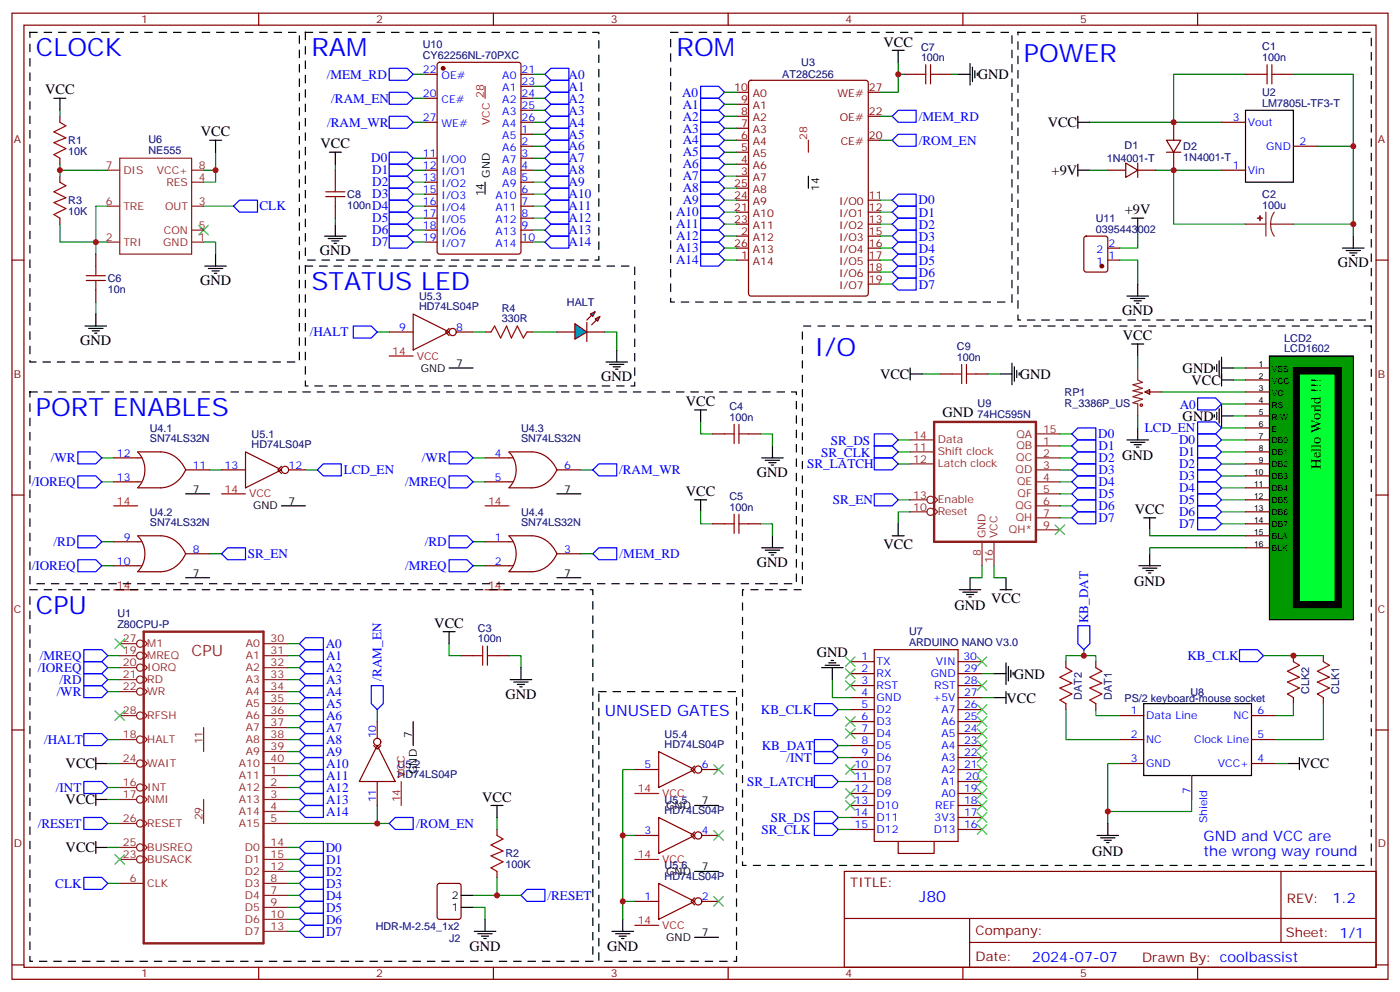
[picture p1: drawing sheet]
<svg xmlns="http://www.w3.org/2000/svg" width="412mm" height="292mm" viewBox="0 0 412 292" stroke-linecap="round" stroke-linejoin="round" font-family="sans-serif">
<defs><g id="words">
<g font-size="7.4" fill="#00f">
<text x="10.6" y="16.6">CLOCK</text>
<text x="91.7" y="16.6">RAM</text>
<text x="199.3" y="16.6">ROM</text>
<text x="301.6" y="18.3">POWER</text>
<text x="91.7" y="85.4">STATUS LED</text>
<text x="239.9" y="104.8">I/O</text>
<text x="10.6" y="122.4">PORT ENABLES</text>
<text x="10.6" y="180.6">CPU</text>
</g>
<text font-size="4.6" fill="#8d2323" x="56.4" y="193">CPU</text>
<g font-size="4.6" fill="#00f">
<text x="178.2" y="210.6">UNUSED GATES</text>
<text x="270.8" y="265.5">J80</text>
</g>
<g font-size="4.2">
<text x="260.2" y="13.7">VCC</text>
<text x="288" y="23.3">GND</text>
<text x="13.3" y="27.8">VCC</text>
<text x="59.1" y="40.2">VCC</text>
<text x="308.6" y="37.4">VCC</text>
<text x="94.4" y="43.7">VCC</text>
<text x="309.8" y="51.5">+9V</text>
<text x="331.3" y="63.1">+9V</text>
<text x="94.2" y="75.1">GND</text>
<text x="58.9" y="84">GND</text>
<text x="394.1" y="78.7">GND</text>
<text x="330.6" y="92.8">GND</text>
<text x="23.6" y="101.6">GND</text>
<text x="330.8" y="100.1">VCC</text>
<text x="177.1" y="112.2">GND</text>
<text x="259.2" y="111.5">VCC</text>
<text x="300.4" y="111.5">GND</text>
<text x="348.4" y="109.7">GND</text>
<text x="351" y="113.2">VCC</text>
<text x="202" y="119.5">VCC</text>
<text x="277.6" y="122.8">GND</text>
<text x="348.4" y="123.8">GND</text>
<text x="389.1" y="138" transform="rotate(-90 389.1 138)">Hello World !!!</text>
<text x="223" y="140.4">GND</text>
<text x="202" y="146">VCC</text>
<text x="334.3" y="151.3">VCC</text>
<text x="260.2" y="161.6">VCC</text>
<text x="223" y="166.9">GND</text>
<text x="334.1" y="172.6">GND</text>
<text x="281.2" y="179.6">GND</text>
<text x="292" y="177.5">VCC</text>
<text x="127.9" y="184.8">VCC</text>
<text x="240.6" y="193.3">GND</text>
<text x="298.6" y="199.7">GND</text>
<text x="148.9" y="205.7">GND</text>
<text x="296.5" y="206.8">VCC</text>
<text x="19.3" y="226.1">VCC</text>
<text x="382.9" y="226.2">VCC</text>
<text x="19.3" y="236.7">VCC</text>
<text x="142" y="235.9">VCC</text>
<text x="19.3" y="250.8">VCC</text>
<text x="321.7" y="252">GND</text>
<text x="138.3" y="279.8">GND</text>
<text x="178.9" y="279.8">GND</text>
</g>
<g font-size="4.2" fill="#00f">
<text x="354.5" y="247.6">GND and VCC are</text>
<text x="354.5" y="251.9">the wrong way round</text>
<text x="392.5" y="265.7">1.2</text>
<text x="304" y="283.1">2024-07-07</text>
</g>
<g font-size="3.9" fill="#00f">
<text x="96.3" y="23.1">/MEM_RD</text>
<text x="167.5" y="23.1">A0</text>
<text x="167.5" y="26.7">A1</text>
<text x="200.9" y="28.4">A0</text>
<text x="97.6" y="30.2">/RAM_EN</text>
<text x="167.5" y="30.2">A2</text>
<text x="167.5" y="33.7">A3</text>
<text x="201.1" y="31.9">A1</text>
<text x="201.1" y="35.5">A2</text>
<text x="270.7" y="35.5">/MEM_RD</text>
<text x="96.4" y="37.2">/RAM_WR</text>
<text x="167.5" y="37.2">A4</text>
<text x="167.5" y="40.8">A5</text>
<text x="201.1" y="39">A3</text>
<text x="109.3" y="47.8">D0</text>
<text x="167.5" y="44.3">A6</text>
<text x="167.5" y="47.8">A7</text>
<text x="201.1" y="42.5">A4</text>
<text x="201.1" y="46.1">A5</text>
<text x="270.6" y="42.6">/ROM_EN</text>
<text x="109.7" y="51.4">D1</text>
<text x="167.5" y="51.3">A8</text>
<text x="201.1" y="49.6">A6</text>
<text x="201.1" y="53.1">A7</text>
<text x="109.7" y="54.9">D2</text>
<text x="109.7" y="58.4">D3</text>
<text x="167.5" y="54.9">A9</text>
<text x="167.5" y="58.4">A10</text>
<text x="201.1" y="56.6">A8</text>
<text x="76.5" y="61.9">CLK</text>
<text x="109.7" y="61.9">D4</text>
<text x="109.7" y="65.5">D5</text>
<text x="167.5" y="65.5">A12</text>
<text x="167.5" y="61.9">A11</text>
<text x="199.2" y="63.7">A10</text>
<text x="201.1" y="60.2">A9</text>
<text x="270.6" y="60.2">D0</text>
<text x="270.7" y="63.8">D1</text>
<text x="109.7" y="69">D6</text>
<text x="167.5" y="69">A13</text>
<text x="199.2" y="67.2">A11</text>
<text x="199.2" y="70.7">A12</text>
<text x="270.7" y="70.8">D3</text>
<text x="270.7" y="67.3">D2</text>
<text x="109.7" y="72.5">D7</text>
<text x="167.5" y="72.5">A14</text>
<text x="199.2" y="74.3">A13</text>
<text x="199.2" y="77.8">A14</text>
<text x="270.7" y="77.9">D5</text>
<text x="270.7" y="74.4">D4</text>
<text x="270.7" y="81.4">D6</text>
<text x="270.7" y="85">D7</text>
<text x="91.3" y="99">/HALT</text>
<text x="347.5" y="120.2">A0</text>
<text x="244.7" y="130.8">SR_DS</text>
<text x="323.5" y="129">D0</text>
<text x="337.2" y="127.2">LCD_EN</text>
<text x="347.3" y="130.7">D0</text>
<text x="14.9" y="136">/WR</text>
<text x="124.3" y="136">/WR</text>
<text x="237.8" y="137.8">SR_LATCH</text>
<text x="241.9" y="134.4">SR_CLK</text>
<text x="323.6" y="132.6">D1</text>
<text x="323.6" y="136.1">D2 GND</text>
<text x="347.3" y="134.2">D1</text>
<text x="347.3" y="137.8">D2</text>
<text x="9.3" y="143.1">/IOREQ</text>
<text x="101.2" y="139.5">LCD_EN</text>
<text x="119.3" y="143.1">/MREQ</text>
<text x="182.4" y="139.5">/RAM_WR</text>
<text x="323.6" y="143.2">D4</text>
<text x="323.6" y="139.6">D3</text>
<text x="347.3" y="141.3">D3</text>
<text x="245.3" y="148.3">SR_EN</text>
<text x="323.6" y="146.7">D5</text>
<text x="347.3" y="144.8">D4</text>
<text x="347.3" y="148.4">D5</text>
<text x="323.6" y="153.7">D7</text>
<text x="323.6" y="150.2">D6</text>
<text x="347.3" y="151.9">D6</text>
<text x="347.3" y="155.4">D7</text>
<text x="15.8" y="160.7">/RD</text>
<text x="125.1" y="160.7">/RD</text>
<text x="9.3" y="167.8">/IOREQ</text>
<text x="73" y="164.3">SR_EN</text>
<text x="119.3" y="167.8">/MREQ</text>
<text x="182.5" y="164.3">/MEM_RD</text>
<text x="320.5" y="183.4" transform="rotate(-90 320.5 183.4)">KB_DAT</text>
<text x="96" y="190.7">A0</text>
<text x="11.1" y="197.7">/IOREQ</text>
<text x="11.7" y="194.2">/MREQ</text>
<text x="96.1" y="194.3">A1</text>
<text x="96.1" y="197.8">A2</text>
<text x="349.8" y="194.2">KB_CLK</text>
<text x="17.5" y="201.3">/RD</text>
<text x="96.1" y="201.4">A3</text>
<text x="112.4" y="200.3" transform="rotate(-90 112.4 200.3)">/RAM_EN</text>
<text x="16.7" y="204.8">/WR</text>
<text x="96.1" y="204.9">A4</text>
<text x="96.1" y="208.4">A5</text>
<text x="96.1" y="212">A6</text>
<text x="96.1" y="215.5">A7</text>
<text x="224.2" y="210.1">KB_CLK</text>
<text x="13" y="218.9">/HALT</text>
<text x="96.1" y="219">A8</text>
<text x="224.4" y="220.7">KB_DAT</text>
<text x="96.1" y="222.5">A9</text>
<text x="96.1" y="226.1">A10</text>
<text x="231.7" y="224.2">/INT</text>
<text x="16.5" y="233">/INT</text>
<text x="96.1" y="229.6">A11</text>
<text x="96.1" y="233.1">A12</text>
<text x="220.1" y="231.3">SR_LATCH</text>
<text x="96.1" y="236.6">A13</text>
<text x="11.1" y="243.6">/RESET</text>
<text x="96.1" y="240.2">A14</text>
<text x="122.6" y="243.6">/ROM_EN</text>
<text x="224.3" y="245.5">SR_CLK</text>
<text x="227.1" y="242">SR_DS</text>
<text x="96" y="250.7">D0</text>
<text x="96.1" y="254.3">D1</text>
<text x="96.1" y="257.8">D2</text>
<text x="16.3" y="261.2">CLK</text>
<text x="96.1" y="261.3">D3</text>
<text x="96.1" y="264.9">D4</text>
<text x="96.1" y="268.4">D5</text>
<text x="161.3" y="264.8">/RESET</text>
<text x="96.1" y="271.9">D6</text>
<text x="96.1" y="275.5">D7</text>
</g>
<g font-size="3.9" fill="#800">
<text x="250.5" y="261.1">TITLE:</text>
<text x="379.1" y="265.7">REV:</text>
<text x="287.4" y="275.3">Company:</text>
<text x="378.7" y="275.9">Sheet: 1/1</text>
<text x="287.4" y="282.9">Date:</text>
<text x="336.4" y="283">Drawn By: coolbassist</text>
</g>
<g font-size="3.2" fill="#800">
<text x="41.6" y="6.9">1</text>
<text x="110.8" y="6.9">2</text>
<text x="179.9" y="6.9">3</text>
<text x="249.1" y="6.9">4</text>
<text x="318.2" y="6.9">5</text>
<text x="216.3" y="26.8">10</text>
<text x="221.8" y="28.6">A0</text>
<text x="246.7" y="28.6">WE#</text>
<text x="255.9" y="26.8">27</text>
<text x="218.3" y="30.3">9</text>
<text x="218.3" y="33.9">8</text>
<text x="221.8" y="32.1">A1</text>
<text x="221.8" y="35.6">A2</text>
<text x="247.4" y="35.6">OE#</text>
<text x="255.9" y="33.9">22</text>
<text x="4.1" y="42">A</text>
<text x="218.3" y="37.4">7</text>
<text x="218.3" y="40.9">6</text>
<text x="221.8" y="39.2">A3</text>
<text x="255.9" y="40.9">20</text>
<text x="405.9" y="42">A</text>
<text x="218.3" y="44.4">5</text>
<text x="218.3" y="48">4</text>
<text x="221.8" y="42.7">A4</text>
<text x="221.8" y="46.2">A5</text>
<text x="247.6" y="42.7">CE#</text>
<text x="218.3" y="51.5">3</text>
<text x="221.8" y="49.7">A6</text>
<text x="221.8" y="53.3">A7</text>
<text x="216.3" y="55">25</text>
<text x="216.3" y="58.6">24</text>
<text x="221.8" y="56.8">A8</text>
<text x="255.9" y="58.6">11</text>
<text x="216.3" y="65.6">23</text>
<text x="216.3" y="62.1">21</text>
<text x="221.8" y="60.3">A9</text>
<text x="221.8" y="63.9">A10</text>
<text x="247.2" y="63.9">I/O1</text>
<text x="247.2" y="60.3">I/O0</text>
<text x="255.9" y="65.6">13</text>
<text x="255.9" y="62.1">12</text>
<text x="218.3" y="69.1">2</text>
<text x="221.8" y="67.4">A11</text>
<text x="221.8" y="70.9">A12</text>
<text x="247.2" y="70.9">I/O3</text>
<text x="247.2" y="67.4">I/O2</text>
<text x="255.9" y="69.1">15</text>
<text x="216.3" y="72.7">26</text>
<text x="218.3" y="76.2">1</text>
<text x="221.8" y="74.4">A13</text>
<text x="221.8" y="78">A14</text>
<text x="247.2" y="78">I/O5</text>
<text x="247.2" y="74.4">I/O4</text>
<text x="255.9" y="76.2">17</text>
<text x="255.9" y="72.7">16</text>
<text x="247.2" y="81.5">I/O6</text>
<text x="255.9" y="83.3">19</text>
<text x="255.9" y="79.7">18</text>
<text x="247.2" y="85">I/O7</text>
<text x="4.1" y="111.1">B</text>
<text x="405.9" y="111.1">B</text>
<text x="4.1" y="180.3">C</text>
<text x="405.9" y="180.3">C</text>
<text x="4.1" y="249.4">D</text>
<text x="405.9" y="249.4">D</text>
<text x="41.6" y="287.7">1</text>
<text x="110.8" y="287.7">2</text>
<text x="179.9" y="287.7">3</text>
<text x="249.1" y="287.7">4</text>
<text x="318.2" y="287.7">5</text>
</g>
<g font-size="3.2" fill="#000080">
<text x="124.5" y="17.3">CY62256NL-70PXC</text>
<text x="124.5" y="14.1">U10</text>
<text x="271.3" y="18">100n</text>
<text x="271.3" y="14.9">C7</text>
<text x="371.8" y="18">100n</text>
<text x="371.8" y="14.8">C1</text>
<text x="230.4" y="23">AT28C256</text>
<text x="236" y="19.5">U3</text>
<text x="371.8" y="28.4">U2</text>
<text x="371.8" y="31.4">LM7805L-TF3-T</text>
<text x="20.1" y="45.6">10K</text>
<text x="20.1" y="42.4">R1</text>
<text x="43.8" y="45.3">NE555</text>
<text x="43.8" y="42.1">U6</text>
<text x="326.1" y="47.7">1N4001-T</text>
<text x="331.3" y="43.8">D1</text>
<text x="348.5" y="47.3">1N4001-T</text>
<text x="348.5" y="44.2">D2</text>
<text x="102.3" y="58.3">C8</text>
<text x="371.8" y="58.2">C2</text>
<text x="20.1" y="63.2">10K</text>
<text x="20.1" y="60.1">R3</text>
<text x="102.3" y="61.5">100n</text>
<text x="322.8" y="65.3">U11</text>
<text x="371.8" y="61.4">100u</text>
<text x="322.8" y="68.4">0395443002</text>
<text x="31.7" y="83">C6</text>
<text x="31.7" y="86.1">10n</text>
<text x="123.5" y="88.3">U5.3</text>
<text x="123.5" y="91.4">HD74LS04P</text>
<text x="147.8" y="94.9">330R</text>
<text x="147.8" y="91.7">R4</text>
<text x="167" y="90.1">HALT</text>
<text x="378.3" y="100.5">LCD2</text>
<text x="281.9" y="106.2">100n</text>
<text x="281.9" y="103.1">C9</text>
<text x="378.3" y="103.7">LCD1602</text>
<text x="288" y="119.9">U9</text>
<text x="313.6" y="119.7">R_3386P_US</text>
<text x="313.6" y="116.5">RP1</text>
<text x="214.9" y="123.8">100n</text>
<text x="214.9" y="120.8">C4</text>
<text x="288" y="122.9">74HC595N</text>
<text x="44.1" y="130.1">SN74LS32N</text>
<text x="44.1" y="127">U4.1</text>
<text x="74.1" y="131.9">HD74LS04P</text>
<text x="74.1" y="128.9">U5.1</text>
<text x="153.5" y="130.1">SN74LS32N</text>
<text x="153.5" y="127">U4.3</text>
<text x="214.9" y="147.2">C5</text>
<text x="44.1" y="154.8">SN74LS32N</text>
<text x="44.1" y="151.7">U4.2</text>
<text x="153.5" y="154.8">SN74LS32N</text>
<text x="153.5" y="151.7">U4.4</text>
<text x="214.9" y="150.3">100n</text>
<text x="34.6" y="184.7">Z80CPU-P</text>
<text x="34.6" y="181.5">U1</text>
<text x="140.8" y="189.1">100n</text>
<text x="140.8" y="186">C3</text>
<text x="267.8" y="190.1">ARDUINO NANO V3.0</text>
<text x="267.8" y="187">U7</text>
<text x="318.7" y="205.9" transform="rotate(-90 318.7 205.9)">DAT2</text>
<text x="327.5" y="205.9" transform="rotate(-90 327.5 205.9)">DAT1</text>
<text x="331.3" y="206.5">PS/2 keyboard-mouse socket</text>
<text x="350.7" y="204.7">U8</text>
<text x="385.7" y="204.1" transform="rotate(-90 385.7 204.1)">CLK2</text>
<text x="394.5" y="204.1" transform="rotate(-90 394.5 204.1)">CLK1</text>
<text x="195.8" y="220.1">HD74LS04P</text>
<text x="195.8" y="217.1">U5.4</text>
<text x="117.1" y="226">U5.2</text>
<text x="117.1" y="229">HD74LS04P</text>
<text x="195.8" y="239.5">HD74LS04P</text>
<text x="195.8" y="236.5">U5.5</text>
<text x="148.9" y="255.5">100K</text>
<text x="148.9" y="252.3">R2</text>
<text x="195.8" y="255.9">U5.6</text>
<text x="195.8" y="258.9">HD74LS04P</text>
<text x="110.7" y="273.7">HDR-M-2.54_1x2</text>
<text x="132.3" y="277.2">J2</text>
</g>
<g font-size="3.2" fill="#00f">
<text x="124.6" y="21.5">22</text>
<text x="130.1" y="23.3">OE#</text>
<text x="148" y="23.3">A0</text>
<text x="153.6" y="21.5">21</text>
<text x="124.6" y="28.6">20</text>
<text x="148" y="26.8">A1</text>
<text x="153.6" y="28.6">24</text>
<text x="153.6" y="25">23</text>
<text x="124.6" y="35.6">27</text>
<text x="130.1" y="30.3">CE#</text>
<text x="148" y="33.9">A3</text>
<text x="148" y="30.3">A2</text>
<text x="153.6" y="35.6">26</text>
<text x="153.6" y="32.1">25</text>
<text x="363.1" y="35.6">3</text>
<text x="130.1" y="37.4">WE#</text>
<text x="148" y="37.4">A4</text>
<text x="148" y="40.9">A5</text>
<text x="153.6" y="39.2">1</text>
<text x="367.6" y="37">Vout</text>
<text x="124.6" y="46.2">11</text>
<text x="130.1" y="48">I/O0</text>
<text x="148" y="48">A7</text>
<text x="148" y="44.4">A6</text>
<text x="153.6" y="46.2">3</text>
<text x="153.6" y="42.7">2</text>
<text x="373" y="44.1">GND</text>
<text x="382.8" y="42.7">2</text>
<text x="124.6" y="53.3">13</text>
<text x="124.6" y="49.7">12</text>
<text x="130.1" y="51.5">I/O1</text>
<text x="148" y="51.5">A8</text>
<text x="153.6" y="53.3">5</text>
<text x="153.6" y="49.7">4</text>
<text x="363.1" y="49.7">1</text>
<text x="367.6" y="51.2">Vin</text>
<text x="124.6" y="56.8">15</text>
<text x="130.1" y="58.6">I/O3</text>
<text x="130.1" y="55">I/O2</text>
<text x="146" y="58.6">A10</text>
<text x="148" y="55">A9</text>
<text x="153.6" y="56.8">6</text>
<text x="124.6" y="63.9">17</text>
<text x="124.6" y="60.3">16</text>
<text x="130.1" y="65.6">I/O5</text>
<text x="130.1" y="62.1">I/O4</text>
<text x="146" y="65.6">A12</text>
<text x="146" y="62.1">A11</text>
<text x="153.6" y="63.9">8</text>
<text x="153.6" y="60.3">7</text>
<text x="124.6" y="70.9">19</text>
<text x="124.6" y="67.4">18</text>
<text x="130.1" y="69.1">I/O6</text>
<text x="146" y="69.1">A13</text>
<text x="153.6" y="70.9">10</text>
<text x="153.6" y="67.4">9</text>
<text x="130.1" y="72.7">I/O7</text>
<text x="146" y="72.7">A14</text>
<text x="323" y="78">1</text>
<text x="323" y="74.4">2</text>
<text x="326.5" y="76.2">1</text>
<text x="326.5" y="72.7">2</text>
<text x="117.6" y="97.4">9</text>
<text x="134.4" y="97.4">8</text>
<text x="34.4" y="134.4">12</text>
<text x="56.8" y="137.9">11</text>
<text x="66.2" y="137.9">13</text>
<text x="85" y="137.9">12</text>
<text x="145.8" y="134.4">4</text>
<text x="166.2" y="137.9">6</text>
<text x="34.4" y="141.5">13</text>
<text x="145.8" y="141.5">5</text>
<text x="36.4" y="159.1">9</text>
<text x="145.8" y="159.1">1</text>
<text x="34.4" y="166.2">10</text>
<text x="56.8" y="162.6">8</text>
<text x="145.8" y="166.2">2</text>
<text x="166.2" y="162.6">3</text>
<text x="253.7" y="194.4">1</text>
<text x="253.7" y="197.9">2</text>
<text x="258.2" y="195.8">TX</text>
<text x="275.6" y="195.8">VIN</text>
<text x="283.8" y="194.2">30</text>
<text x="284" y="197.9">29</text>
<text x="253.7" y="201.4">3</text>
<text x="258.2" y="199.3">RX</text>
<text x="258.2" y="202.8">RST</text>
<text x="274.2" y="199.3">GND</text>
<text x="275.2" y="202.8">RST</text>
<text x="284" y="201.4">28</text>
<text x="253.7" y="205">4</text>
<text x="253.7" y="208.5">5</text>
<text x="258.2" y="206.4">GND</text>
<text x="258.2" y="209.9">D2</text>
<text x="274.7" y="206.4">+5V</text>
<text x="277.3" y="209.9">A7</text>
<text x="284" y="205">27</text>
<text x="284" y="208.5">26</text>
<text x="253.7" y="212">6</text>
<text x="253.7" y="215.5">7</text>
<text x="258.2" y="213.4">D3</text>
<text x="277.3" y="213.4">A6</text>
<text x="284" y="212">25</text>
<text x="284" y="215.5">24</text>
<text x="333.1" y="210.3">1</text>
<text x="337.6" y="211.7">Data Line</text>
<text x="363.4" y="211.7">NC</text>
<text x="370.4" y="210.3">6</text>
<text x="110.8" y="217.3" transform="rotate(-90 110.8 217.3)">10</text>
<text x="253.7" y="219.1">8</text>
<text x="258.2" y="217">D4</text>
<text x="258.2" y="220.5">D5</text>
<text x="277.3" y="217">A5</text>
<text x="277.3" y="220.5">A4</text>
<text x="284" y="219.1">23</text>
<text x="333.1" y="217.3">2</text>
<text x="337.6" y="218.7">NC</text>
<text x="351.8" y="218.7">Clock Line</text>
<text x="370.4" y="217.3">5</text>
<text x="189.9" y="226.1">5</text>
<text x="206.7" y="226.1">6</text>
<text x="251.7" y="226.1">10</text>
<text x="253.7" y="222.6">9</text>
<text x="258.2" y="224">D6</text>
<text x="258.2" y="227.5">D7</text>
<text x="277.3" y="224">A3</text>
<text x="277.3" y="227.5">A2</text>
<text x="284" y="222.6">22</text>
<text x="284" y="226.1">21</text>
<text x="333.1" y="224.4">3</text>
<text x="337.6" y="225.8">GND</text>
<text x="358.8" y="225.8">VCC+</text>
<text x="370.4" y="224.4">4</text>
<text x="251.7" y="229.7">11</text>
<text x="251.7" y="233.2">12</text>
<text x="258.2" y="231.1">D8</text>
<text x="277.3" y="231.1">A1</text>
<text x="284" y="233.2">19</text>
<text x="284.4" y="229.7">20</text>
<text x="350.7" y="233.5" transform="rotate(-90 350.7 233.5)">7</text>
<text x="110.8" y="236.2" transform="rotate(-90 110.8 236.2)">11</text>
<text x="251.7" y="236.7">13</text>
<text x="258.2" y="234.6">D9</text>
<text x="258.2" y="238.1">D10</text>
<text x="275.5" y="238.1">REF</text>
<text x="277.3" y="234.6">A0</text>
<text x="284" y="236.7">18</text>
<text x="189.9" y="245.5">3</text>
<text x="206.7" y="245.5">4</text>
<text x="251.7" y="240.2">14</text>
<text x="251.7" y="243.8">15</text>
<text x="258.2" y="241.7">D11</text>
<text x="258.2" y="245.2">D12</text>
<text x="275" y="245.2">D13</text>
<text x="275.3" y="241.7">3V3</text>
<text x="284" y="240.2">17</text>
<text x="284" y="243.8">16</text>
<text x="355.6" y="242.3" transform="rotate(-90 355.6 242.3)">Shield</text>
<text x="189.9" y="264.9">1</text>
<text x="206.7" y="264.9">2</text>
</g>
<g font-size="3.2" fill="#f00">
<text x="142.5" y="28.8" transform="rotate(-90 142.5 28.8)">28</text>
<text x="144.3" y="36.8" transform="rotate(-90 144.3 36.8)">VCC</text>
<text x="237.8" y="41.1" transform="rotate(-90 237.8 41.1)">28</text>
<text x="115.6" y="104.4">14</text>
<text x="122.8" y="105.8">VCC</text>
<text x="34.4" y="148.5">14</text>
<text x="66.2" y="145">14</text>
<text x="73.4" y="146.4">VCC</text>
<text x="143.8" y="148.5">14</text>
<text x="34.4" y="173.2">14</text>
<text x="143.8" y="173.2">14</text>
<text x="119.2" y="229" transform="rotate(-90 119.2 229)">VCC</text>
<text x="187.9" y="233.2">14</text>
<text x="117.8" y="236.2" transform="rotate(-90 117.8 236.2)">14</text>
<text x="195.1" y="234.6">VCC</text>
<text x="187.9" y="252.6">14</text>
<text x="195.1" y="254">VCC</text>
<text x="187.9" y="272">14</text>
<text x="195.1" y="273.4">VCC</text>
</g>
<g font-size="3.2" fill="#8d2323">
<text x="31.1" y="49.7">7</text>
<text x="36.3" y="51.2">DIS</text>
<text x="46.2" y="51.2">VCC+</text>
<text x="58.6" y="49.7">8</text>
<text x="58.6" y="53.3">4</text>
<text x="49" y="54.7">RES</text>
<text x="31.1" y="60.3">6</text>
<text x="36.3" y="61.7">TRE</text>
<text x="48.6" y="61.7">OUT</text>
<text x="58.6" y="60.3">3</text>
<text x="31.1" y="70.9">2</text>
<text x="48.3" y="68.8">CON</text>
<text x="58.6" y="70.9">1</text>
<text x="58.6" y="67.4">5</text>
<text x="36.3" y="72.3">TRI</text>
<text x="48.1" y="72.3">GND</text>
<text x="269" y="129.1">14</text>
<text x="276.2" y="130.5">Data</text>
<text x="299.4" y="128.8">QA</text>
<text x="307.3" y="127.4">15</text>
<text x="307.3" y="130.9">1</text>
<text x="269" y="136.2">12</text>
<text x="269" y="132.6">11</text>
<text x="276.2" y="137.6">Latch clock</text>
<text x="276.2" y="134.1">Shift clock</text>
<text x="299.4" y="135.8">QC</text>
<text x="299.4" y="132.3">QB</text>
<text x="307.3" y="137.9">3</text>
<text x="307.3" y="134.4">2</text>
<text x="299.2" y="139.3">QD</text>
<text x="299.6" y="142.9">QE</text>
<text x="307.3" y="141.5">4</text>
<text x="269" y="146.8">13</text>
<text x="276.2" y="148.2">Enable</text>
<text x="299.1" y="149.9">QG</text>
<text x="299.8" y="146.4">QF</text>
<text x="307.3" y="148.5">6</text>
<text x="307.3" y="145">5</text>
<text x="269" y="150.3">10</text>
<text x="276.2" y="151.7">Reset</text>
<text x="299.2" y="153.5">QH</text>
<text x="307.3" y="155.6">9</text>
<text x="307.3" y="152">7</text>
<text x="290.3" y="158.4" transform="rotate(-90 290.3 158.4)">GND</text>
<text x="293.9" y="158.4" transform="rotate(-90 293.9 158.4)">VCC</text>
<text x="297.2" y="157">QH*</text>
<text x="288.9" y="163.6" transform="rotate(-90 288.9 163.6)">8</text>
<text x="292.5" y="165.6" transform="rotate(-90 292.5 165.6)">16</text>
<text x="36.2" y="189.1">27</text>
<text x="43.4" y="190.5">M1</text>
<text x="72.4" y="190.5">A0</text>
<text x="79.7" y="189.1">30</text>
<text x="36.2" y="192.6">19</text>
<text x="36.2" y="196.1">20</text>
<text x="43.4" y="194">MREQ</text>
<text x="43.4" y="197.6">IORQ</text>
<text x="72.4" y="194">A1</text>
<text x="72.4" y="197.6">A2</text>
<text x="79.7" y="192.6">31</text>
<text x="79.7" y="196.1">32</text>
<text x="36.2" y="199.7">21</text>
<text x="36.2" y="203.2">22</text>
<text x="43.4" y="201.1">RD</text>
<text x="72.4" y="201.1">A3</text>
<text x="79.7" y="199.7">33</text>
<text x="79.7" y="203.2">34</text>
<text x="43.4" y="204.6">WR</text>
<text x="72.4" y="204.6">A4</text>
<text x="72.4" y="208.1">A5</text>
<text x="79.7" y="206.7">35</text>
<text x="36.2" y="210.3">28</text>
<text x="43.4" y="211.7">RFSH</text>
<text x="72.4" y="211.7">A6</text>
<text x="72.4" y="215.2">A7</text>
<text x="79.7" y="210.3">36</text>
<text x="79.7" y="213.8">37</text>
<text x="36.2" y="217.3">18</text>
<text x="43.4" y="218.7">HALT</text>
<text x="59.6" y="219.1" transform="rotate(-90 59.6 219.1)">11</text>
<text x="72.4" y="218.7">A8</text>
<text x="79.7" y="217.3">38</text>
<text x="79.7" y="220.8">39</text>
<text x="36.2" y="224.4">24</text>
<text x="43.4" y="225.8">WAIT</text>
<text x="70.4" y="225.8">A10</text>
<text x="72.4" y="222.2">A9</text>
<text x="79.7" y="224.4">40</text>
<text x="79.7" y="227.9">1</text>
<text x="36.2" y="231.4">16</text>
<text x="43.4" y="232.8">INT</text>
<text x="70.4" y="229.3">A11</text>
<text x="70.4" y="232.8">A12</text>
<text x="79.7" y="231.4">2</text>
<text x="36.2" y="234.9">17</text>
<text x="43.4" y="236.4">NMI</text>
<text x="70.4" y="236.4">A13</text>
<text x="70.4" y="239.9">A14</text>
<text x="79.7" y="234.9">3</text>
<text x="79.7" y="238.5">4</text>
<text x="36.2" y="242">26</text>
<text x="43.4" y="243.4">RESET</text>
<text x="59.6" y="241.5" transform="rotate(-90 59.6 241.5)">29</text>
<text x="70.4" y="243.4">A15</text>
<text x="79.7" y="242">5</text>
<text x="36.2" y="249.1">25</text>
<text x="43.4" y="250.5">BUSREQ</text>
<text x="72.1" y="250.5">D0</text>
<text x="79.7" y="249.1">14</text>
<text x="36.2" y="252.6">23</text>
<text x="43.4" y="254">BUSACK</text>
<text x="72.1" y="254">D1</text>
<text x="72.1" y="257.5">D2</text>
<text x="79.7" y="252.6">15</text>
<text x="79.7" y="256.1">12</text>
<text x="38.2" y="259.6">6</text>
<text x="43.4" y="261.1">CLK</text>
<text x="72.1" y="261.1">D3</text>
<text x="79.7" y="259.6">8</text>
<text x="79.7" y="263.2">7</text>
<text x="72.1" y="264.6">D4</text>
<text x="72.1" y="268.1">D5</text>
<text x="79.7" y="266.7">9</text>
<text x="72.1" y="271.6">D6</text>
<text x="72.1" y="275.2">D7</text>
<text x="79.7" y="270.2">10</text>
<text x="79.7" y="273.8">13</text>
</g>
<g font-size="3.2">
<text x="144.3" y="52.3" transform="rotate(-90 144.3 52.3)">GND</text>
<text x="142.5" y="57.8" transform="rotate(-90 142.5 57.8)">14</text>
<text x="241.3" y="56.1" transform="rotate(-90 241.3 56.1)">14</text>
<text x="134.4" y="107.9">7</text>
<text x="124" y="109.4">GND</text>
<text x="56.8" y="145">7</text>
<text x="74.6" y="149.9">GND</text>
<text x="85" y="148.5">7</text>
<text x="166.2" y="145">7</text>
<text x="56.8" y="169.7">7</text>
<text x="166.2" y="169.7">7</text>
<text x="121.4" y="217.3" transform="rotate(-90 121.4 217.3)">7</text>
<text x="122.8" y="227.8" transform="rotate(-90 122.8 227.8)">GND</text>
<text x="196.3" y="238.1">GND</text>
<text x="206.7" y="236.7">7</text>
<text x="196.3" y="257.5">GND</text>
<text x="206.7" y="256.1">7</text>
<text x="133.1" y="268.1">1</text>
<text x="133.1" y="264.6">2</text>
<text x="206.7" y="275.5">7</text>
<text x="196.3" y="276.9">GND</text>
</g>
<g font-size="2.5">
<text x="370.8" y="107.9">1</text>
<text x="370.8" y="111.5">2</text>
<text x="374.6" y="109.4">VSS</text>
<text x="374.6" y="112.9">VCC</text>
<text x="370.8" y="115">3</text>
<text x="370.8" y="118.5">4</text>
<text x="374.6" y="116.4">VO</text>
<text x="374.6" y="119.9">RS</text>
<text x="370.8" y="122.1">5</text>
<text x="370.8" y="125.6">6</text>
<text x="374.6" y="123.5">R/W</text>
<text x="370.8" y="129.1">7</text>
<text x="374.6" y="127">E</text>
<text x="374.6" y="130.5">DB0</text>
<text x="370.8" y="132.6">8</text>
<text x="370.8" y="136.2">9</text>
<text x="374.6" y="134.1">DB1</text>
<text x="374.6" y="137.6">DB2</text>
<text x="369.4" y="139.7">10</text>
<text x="369.4" y="143.2">11</text>
<text x="374.6" y="141.1">DB3</text>
<text x="369.4" y="146.8">12</text>
<text x="374.6" y="144.6">DB4</text>
<text x="374.6" y="148.2">DB5</text>
<text x="369.4" y="150.3">13</text>
<text x="369.4" y="153.8">14</text>
<text x="374.6" y="151.7">DB6</text>
<text x="374.6" y="155.2">DB7</text>
<text x="369.4" y="157.3">15</text>
<text x="369.4" y="160.9">16</text>
<text x="374.6" y="158.7">BLA</text>
<text x="374.6" y="162.3">BLK</text>
</g>
</g></defs>
<g fill="none" stroke="#870000" stroke-width=".35">
<path d="M3.5 3.9h405.4v284.3h-405.4zM7.1 7.4h398.2v277.3h-398.2zM76.2 3.9v3.5M145.3 3.9v3.5M214.5 3.9v3.5M283.6 3.9v3.5M352.8 3.9v3.5M17.6 34.2v1.8M217 27.2h3.5M217 34.2h3.5M217 30.7h3.5M217 37.7h3.5"/>
<path d="M220.7 23.8l.5-.2h33.9l.6 .5 .1 62.3-.5 .7h-34.1l-.7-.4v-62.4zM255.8 27.2h3.5M255.8 34.2h3.5M345.7 36v5.3M359.8 36h7.1M366.9 21.9h3.5M377.5 21.9h3.5M17.6 46.6v1.7M17.6 51.9v1.7M217 44.8h3.5M217 55.4h3.5M217 58.9h3.5"/>
<path d="M217 41.3h3.5M217 48.3h3.5M217 51.9h3.5M255.8 58.9h3.5M255.8 41.3h3.5M326.3 50.1h5.3M331.6 48l3.5 2.1-3.5 2.1zM335.1 50.1h5.3M335.1 48v4.2M343.6 41.3h4.2l-2.1 3.5zM343.6 44.8h4.2M345.7 44.8v5.3"/>
<path d="M359.8 50.1h7.1M381 43h7.1M3.5 76.6h3.6M17.6 64.2v1.8M28.2 74.8v3.5M217 76.6h3.5M217 73h3.5M217 66h3.5M217 62.4h3.5M217 69.5h3.5M255.8 76.6h3.5M255.8 73h3.5"/>
<path d="M255.8 66h3.5M255.8 62.4h3.5M255.8 69.5h3.5M405.3 76.6h3.6M28.2 85.4v3.5M114.7 97.7h7M121.7 92.4l10.6 5.3-10.6 5.3zM132.3 96.7l-1.1 1 1.1 1.1M134.4 97.7h4.9M142.9 97.7h1.7M155.2 97.7h1.8M164 97.7h5.3"/>
<path d="M172.9 97.7h5.3M255.8 83.6h3.5M255.8 80.1h3.5M33.5 134.8h8.1M54.7 138.3h7M54.7 138.3a8.4 8.4 0 0 0-7.4-5.3h-6.8a7.5 7.5 0 0 1 0 10.5M54.7 138.3a8.4 8.4 0 0 1-7.4 5.3h-6.7M65.3 138.3h7M72.3 133l10.6 5.3-10.6 5.3zM82.9 137.2l-1.1 1.1 1.1 1M85 138.3h5M142.9 134.8h8.1"/>
<path d="M164 138.3h7.1M164 138.3a8.4 8.4 0 0 0-7.4-5.3h-6.7a7.5 7.5 0 0 1 0 10.5M164 138.3a8.4 8.4 0 0 1-7.4 5.3h-6.7M209.9 127.7h3.5M220.5 127.7h3.5M3.5 145.7h3.6M33.5 141.8h8.1M33.5 159.5h8.1M40.5 157.7a7.5 7.5 0 0 1 0 10.5l6.8 .1a8.4 8.4 0 0 0 7.4-5.3M40.6 157.7h6.7a8.4 8.4 0 0 1 7.4 5.3M142.9 141.8h8.1M142.9 159.5h8.1"/>
<path d="M149.9 157.7a7.5 7.5 0 0 1 0 10.5l6.7 .1a8.4 8.4 0 0 0 7.4-5.3M149.9 157.7h6.7a8.4 8.4 0 0 1 7.4 5.3M209.9 154.2h3.5M220.5 154.2h3.5M405.3 145.7h3.6M33.5 166.5h8.1M54.7 163h7M142.9 166.5h8.1M164 163h7.1M135.8 193h3.5M146.4 193h3.5M3.5 214.8h3.6"/>
<path d="M110.1 219.4l1 1.1 1.1-1.1M111.1 219.4l5.3 10.6h-10.6zM111.1 212.4v4.9M405.3 214.8h3.6M111.1 230v7.1M187 226.5h7M194 221.2l10.6 5.3-10.6 5.3zM204.6 225.4l-1 1.1 1 1M206.7 226.5h5M146.4 244.1v1.8M146.4 256.5v1.7M187 245.9h7"/>
<path d="M194 240.6l10.6 5.3-10.6 5.3zM194 260l10.6 5.3-10.6 5.3zM204.6 244.8l-1 1.1 1 1M206.7 245.9h5M248.7 256.5h156.6v28.2h-156.6zM377.3 256.5v20.9M129 260.2l.5-.2h5.6l.7 .4v9.5l-.4 .6-5.9 .1-.7-.5v-9.4zM187 265.3h7M204.6 264.2l-1 1.1 1 1M206.7 265.3h5M248.7 270.3h156.5M285.6 277.4h119.6"/>
<path d="M285.6 270.3v14.1M3.5 284h3.6M76.2 284.7v3.5M145.3 284.7v3.5M214.5 284.7v3.5M283.6 284.7v3.5M352.8 284.7v3.5M405.3 284h3.6"/>
<circle cx="133.3" cy="97.7" r="1.06"/>
<circle cx="84" cy="138.3" r="1.06"/>
<circle cx="111.1" cy="218.4" r="1.06"/>
<circle cx="205.7" cy="226.5" r="1.06"/>
<circle cx="205.7" cy="245.9" r="1.06"/>
<circle cx="205.7" cy="265.3" r="1.06"/>
</g>
<path d="M42.3 185.9h35.3v91.7h-35.3z" fill="none" stroke="#8c2424" stroke-width=".71"/>
<g fill="none" stroke="#8c2424" stroke-width=".35">
<path d="M31.7 50.1h3.6M35.3 46.6h21.1v28.2h-21.1zM56.4 50.1h3.6M56.4 53.6h3.6M31.7 60.7h3.6M31.7 71.3h3.6M56.4 60.7h3.6M56.4 71.3h3.6M56.4 67.7h3.6M366.9 66h6M372.9 62.4v7.1M374.3 66l.2 1.8 .9 1.7"/>
<path d="M374.3 66h6.7M375.4 62.4l-.9 1.7-.2 1.9M35.3 189.4h4.9M35.3 193h4.9M35.3 196.5h4.9M42.3 188.4l1.1 1-1.1 1.1M42.3 191.9l1.1 1.1-1.1 1M42.3 195.4l1.1 1.1-1.1 1.1M42.3 199l1.1 1-1.1 1.1M77.6 189.4h7.1M77.6 193h7.1M77.6 196.5h7.1"/>
<path d="M35.3 200h4.9M35.3 203.6h4.9M35.3 210.6h4.9M35.3 217.7h4.9M42.3 202.5l1.1 1.1-1.1 1M42.3 209.5l1.1 1.1-1.1 1.1M42.3 216.6l1.1 1.1-1.1 1M60 214.1v7.1M77.6 200h7.1M77.6 203.6h7.1M77.6 207.1h7.1M77.6 210.6h7.1"/>
<path d="M77.6 214.1h7.1M77.6 217.7h7.1M35.3 224.7h4.9M35.3 231.8h4.9M35.3 235.3h4.9M42.3 223.7l1.1 1-1.1 1.1M42.3 230.7l1.1 1.1-1.1 1M42.3 234.2l1.1 1.1-1.1 1.1M60 235.3v7.1M77.6 221.2h7.1M77.6 224.7h7.1M77.6 228.2h7.1"/>
<path d="M77.6 231.8h7.1M77.6 235.3h7.1M77.6 238.8h7.1M35.3 242.4h4.9M35.3 249.4h4.9M35.3 252.9h4.9M35.3 260h7M42.3 241.3l1.1 1.1-1.1 1M42.3 248.4l1.1 1-1.1 1.1M42.3 251.9l1.1 1-1.1 1.1M77.6 242.4h7.1M77.6 249.4h7.1"/>
<path d="M77.6 252.9h7.1M77.6 256.5h7.1M77.6 260h7.1M77.6 263.5h7.1M77.6 267.1h7.1M77.6 270.6h7.1M77.6 274.1h7.1"/>
<circle cx="41.3" cy="193" r="1.06"/>
<circle cx="41.3" cy="196.5" r="1.06"/>
<circle cx="41.3" cy="189.4" r="1.06"/>
<circle cx="41.3" cy="200" r="1.06"/>
<circle cx="41.3" cy="217.7" r="1.06"/>
<circle cx="41.3" cy="203.6" r="1.06"/>
<circle cx="41.3" cy="210.6" r="1.06"/>
<circle cx="41.3" cy="224.7" r="1.06"/>
<circle cx="41.3" cy="235.3" r="1.06"/>
<circle cx="41.3" cy="231.8" r="1.06"/>
<circle cx="41.3" cy="242.4" r="1.06"/>
<circle cx="41.3" cy="252.9" r="1.06"/>
<circle cx="41.3" cy="249.4" r="1.06"/>
</g>
<g fill="none" stroke="#00f" stroke-width=".35">
<path d="M206.4 25.4h5.3l1.7 1.8-1.7 1.7h-5.3zM206.4 28.9h5.3l1.7 1.8-1.7 1.8h-5.3zM206.4 32.5h5.3l1.7 1.7-1.7 1.8h-5.3zM206.4 36h5.3l1.7 1.7-1.7 1.8h-5.3zM206.4 39.5h5.3l1.7 1.8-1.7 1.7h-5.3zM206.4 43h5.3l1.7 1.8-1.7 1.8h-5.3zM206.4 46.6h5.3l1.7 1.7-1.7 1.8h-5.3zM206.4 50.1h5.3l1.7 1.8-1.7 1.7h-5.3zM206.4 53.6h5.3l1.7 1.8-1.7 1.7h-5.3zM206.4 57.1h5.3l1.7 1.8-1.7 1.8h-5.3zM262.8 58.9l1.8-1.8h5.3v3.6h-5.3zM68.8 60.7l1.8-1.8h5.2v3.5h-5.2z"/>
<path d="M206.4 60.7h5.3l1.7 1.7-1.7 1.8h-5.3zM206.4 64.2h5.3l1.7 1.8-1.7 1.7h-5.3zM206.4 67.7h5.3l1.7 1.8-1.7 1.8h-5.3zM206.4 71.3h5.3l1.7 1.7-1.7 1.8h-5.3zM206.4 74.8h5.3l1.7 1.8-1.7 1.7h-5.3zM262.8 76.6l1.8-1.8h5.3v3.5h-5.3zM262.8 73l1.8-1.7h5.3v3.5h-5.3zM262.8 69.5l1.8-1.8h5.3v3.6h-5.3zM262.8 66l1.8-1.8h5.3v3.5h-5.3zM262.8 62.4l1.8-1.7h5.3v3.5h-5.3zM104.1 96h5.3l1.7 1.7-1.7 1.8h-5.3zM262.8 83.6l1.8-1.8h5.3v3.6h-5.3z"/>
<path d="M262.8 80.1l1.8-1.8h5.3v3.5h-5.3zM22.9 133h5.3l1.8 1.8-1.8 1.7h-5.3zM93.5 138.3l1.7-1.8h5.3v3.6h-5.3zM132.3 133h5.3l1.7 1.8-1.7 1.7h-5.3zM174.6 138.3l1.8-1.8h5.3v3.6h-5.3zM22.9 140.1h5.3l1.8 1.7-1.8 1.8h-5.3zM22.9 157.7h5.3l1.8 1.8-1.8 1.7h-5.3zM132.3 140.1h5.3l1.7 1.7-1.7 1.8h-5.3zM132.3 157.7h5.3l1.7 1.8-1.7 1.7h-5.3zM22.9 164.7h5.3l1.8 1.8-1.8 1.8h-5.3zM65.3 163l1.7-1.8h5.3v3.5h-5.3zM132.3 164.7h5.3l1.7 1.8-1.7 1.8h-5.3z"/>
<path d="M174.6 163l1.8-1.8h5.3v3.5h-5.3zM24.7 194.7h5.3l1.7 1.8-1.7 1.8h-5.3zM24.7 191.2h5.3l1.7 1.8-1.7 1.7h-5.3zM24.7 198.3h5.3l1.7 1.7-1.7 1.8h-5.3zM88.2 189.4l1.8-1.7h5.2v3.5h-5.2zM88.2 193l1.8-1.8h5.2v3.5h-5.2zM88.2 196.5l1.8-1.8h5.2v3.6h-5.2zM24.7 215.9h5.3l1.7 1.8-1.7 1.7h-5.3zM24.7 201.8h5.3l1.7 1.8-1.7 1.7h-5.3zM88.2 200l1.8-1.7h5.2v3.5h-5.2zM88.2 203.6l1.8-1.8h5.2v3.5h-5.2zM88.2 207.1l1.8-1.8h5.2v3.5h-5.2z"/>
<path d="M88.2 217.7l1.8-1.8h5.2v3.5h-5.2zM90 208.8h5.2v3.6h-5.2l-1.8-1.8zM90 212.4h5.2v3.5h-5.2l-1.8-1.8zM109.4 201.8h3.5v5.3l-1.8 1.7-1.7-1.7zM24.7 230h5.3l1.7 1.8-1.7 1.7h-5.3zM88.2 221.2l1.8-1.8h5.2v3.6h-5.2zM88.2 224.7l1.8-1.7h5.2v3.5h-5.2zM88.2 228.2l1.8-1.7h5.2v3.5h-5.2zM88.2 231.8l1.8-1.8h5.2v3.5h-5.2zM88.2 235.3l1.8-1.8h5.2v3.6h-5.2zM88.2 238.8l1.8-1.7h5.2v3.5h-5.2zM24.7 258.2h5.3l1.7 1.8-1.7 1.8h-5.3z"/>
<path d="M24.7 240.6h5.3l1.7 1.8-1.7 1.7h-5.3zM88.2 256.5l1.8-1.8h5.2v3.5h-5.2zM88.2 260l1.8-1.8h5.2v3.6h-5.2zM90 247.6h5.2v3.6h-5.2l-1.8-1.8zM90 251.2h5.2v3.5h-5.2l-1.8-1.8zM114.7 242.4l1.7-1.8h5.3v3.5h-5.3zM88.2 263.5l1.8-1.7h5.2v3.5h-5.2zM88.2 267.1l1.8-1.8h5.2v3.5h-5.2zM88.2 270.6l1.8-1.8h5.2v3.5h-5.2zM88.2 274.1l1.8-1.8h5.2v3.6h-5.2zM153.5 263.5l1.7-1.7h5.3v3.5h-5.3z"/>
</g>
<g fill="none" stroke="#000" stroke-width=".35">
<path d="M15.9 28.9h3.5M17.6 28.9v3.6M317.5 34.2v3.5M317.5 36h3.5M366.9 32.5h14.1v21.1h-14.1zM61.7 41.3h3.6M63.5 41.3v3.5M238.1 51.9v3.5M317.5 50.1h3.5M317.5 48.3v3.6M60.3 78.3h6.4M61.4 79h4.2"/>
<path d="M62.4 79.7h2.2M63.5 74.8v3.5M333.4 64.2h3.5M335.1 64.2v3.5M395.5 73h6.3M396.5 73.7h4.3M397.6 74.4h2.1M398.3 75.1h.7M398.6 69.5v3.5M25 96h6.4M26.1 96.7h4.2M27.2 97.4h2.1"/>
<path d="M27.9 98.1h.7M28.2 92.4v3.6M63.1 80.4h.8M332 87.1h6.3M333 87.8h4.3M334.1 88.5h2.1M334.8 89.3h.7M335.1 83.6v3.5M132.3 108.3h7M204.6 120.6h3.5M206.4 120.6v3.6M224.4 134.8h6.3"/>
<path d="M225.4 135.5h4.3M226.5 136.2h2.1M227.2 136.9h.7M227.5 131.2v3.6M54.7 145.3h7M82.9 148.9h7.1M164 145.3h7.1M204.6 147.1h3.5M206.4 147.1v3.5M227.5 157.7v3.5M54.7 170h7M164 170h7.1"/>
<path d="M224.4 161.2h6.3M225.4 161.9h4.3M226.5 162.6h2.1M227.2 163.3h.7M130.5 185.9h3.6M132.3 185.9v3.5M153.5 196.5v3.5M121.7 212.4v7M150.3 200h6.3M151.3 200.7h4.3M152.4 201.4h2.1M153.1 202.1h.7"/>
<path d="M28.2 235.3h3.5M28.2 223v3.5M28.2 233.5v3.6M28.2 224.7h3.5M144.6 237.1h3.6M146.4 237.1v3.5M204.6 237.1h7.1M28.2 247.6v3.6M28.2 249.4h3.5M204.6 256.5h7.1M135.8 267.1h3.5M135.8 263.5h3.5"/>
<path d="M139.7 274.1h6.3M140.8 274.8h4.2M141.8 275.5h2.1M142.5 276.2h.7M142.9 270.6v3.5M180.3 274.1h6.3M181.3 274.8h4.3M182.4 275.5h2.1M183.1 276.2h.7M183.4 270.6v3.5M204.6 275.9h7.1"/>
</g>
<g fill="none" stroke="#3c3" stroke-width=".35">
<path d="M58.6 66.3l2.8 2.8M61.4 66.3l-2.8 2.8M33.9 188l2.8 2.9M36.7 188l-2.8 2.9M33.9 209.2l2.8 2.8M36.7 209.2l-2.8 2.8M210.3 225.1l2.8 2.8M213.1 225.1l-2.8 2.8M33.9 251.5l2.8 2.9M36.7 251.5l-2.8 2.9M210.3 244.5l2.8 2.8M213.1 244.5l-2.8 2.8"/>
<path d="M210.3 263.9l2.8 2.8M213.1 263.9l-2.8 2.8"/>
</g>
<g fill="none" stroke="#008700" stroke-width=".35">
<path d="M17.6 32.5v1.7M213.4 37.7h3.6M213.4 34.2h3.6M213.4 30.7h3.6M213.4 27.2h3.6M321 36h24.7M366.9 21.9h-21.2v14.1h14.1M381 21.9h17.6v21.1h-10.5M17.6 50.1h14.1M17.6 48.3v3.6M60 50.1h3.5v3.5h-3.5M63.5 44.8v5.3"/>
<path d="M213.4 58.9h3.6M213.4 55.4h3.6M213.4 51.9h3.6M213.4 48.3h3.6M213.4 44.8h3.6M213.4 41.3h3.6M259.3 58.9h3.5M321 50.1h5.3M340.4 50.1h19.4M345.7 50.1v15.9h21.2M398.6 43v23h-17.6M31.7 71.3h-3.5v3.5"/>
<path d="M31.7 60.7h-3.5v10.6h-10.6v-5.3M60 71.3h3.5v3.5M60 60.7h8.8M213.4 76.6h3.6M213.4 73h3.6M213.4 69.5h3.6M213.4 66h3.6M213.4 62.4h3.6M259.3 76.6h3.5M259.3 73h3.5M259.3 69.5h3.5M259.3 66h3.5"/>
<path d="M259.3 62.4h3.5M329.8 76.6h5.3v7M335.1 67.7v5.3h-5.3M398.6 66v3.5M28.2 88.9v3.5M111.1 97.7h3.6M139.3 97.7h3.6M157 97.7h7M259.3 80.1h3.5M259.3 83.6h3.5M30 134.8h3.5M61.7 138.3h3.6"/>
<path d="M90 138.3h3.5M139.3 134.8h3.6M171.1 138.3h3.5M206.4 124.2v3.5h3.5M224 127.7h3.5v3.5M30 141.8h3.5M30 159.5h3.5M139.3 141.8h3.6M139.3 159.5h3.6M206.4 150.6v3.6h3.5M224 154.2h3.5v3.5M30 166.5h3.5"/>
<path d="M61.7 163h3.6M139.3 166.5h3.6M171.1 163h3.5M31.7 193h3.6M31.7 196.5h3.6M84.7 193h3.5M84.7 196.5h3.5M84.7 189.4h3.5M132.3 189.4v3.6h3.5M149.9 193h3.6v3.5M31.7 200h3.6M31.7 203.6h3.6"/>
<path d="M31.7 217.7h3.6M84.7 200h3.5M84.7 203.6h3.5M84.7 217.7h3.5M84.7 207.1h3.5M84.7 210.6h3.5M84.7 214.1h3.5M111.1 208.8v3.6M31.7 235.3h3.6M31.7 224.7h3.6M31.7 231.8h3.6M84.7 224.7h3.5"/>
<path d="M84.7 231.8h3.5M84.7 221.2h3.5M84.7 228.2h3.5M84.7 235.3h3.5M84.7 238.8h3.5M111.1 237.1v5.3h-26.4M187 226.5h-3.6v19.4M31.7 242.4h3.6M31.7 249.4h3.6M31.7 260h3.6M84.7 249.4h3.5M84.7 260h3.5"/>
<path d="M84.7 252.9h3.5M84.7 256.5h3.5M111.1 242.4h3.6M146.4 258.2v5.3M146.4 240.6v3.5M187 245.9h-3.6v19.4M84.7 263.5h3.5M84.7 267.1h3.5M84.7 270.6h3.5M84.7 274.1h3.5M139.3 267.1h3.6v3.5M139.3 263.5h14.2"/>
<path d="M187 265.3h-3.6v5.3"/>
</g>
<g fill="none" stroke="#a10000" stroke-width=".35">
<path d="M373.2 19v5.7M374.6 19v5.7M17.6 36l1.8 1-3.5 1.8 3.5 1.8-3.5 1.4 3.5 1.7-3.5 1.8 1.7 1.1M370.4 21.9h2.8M374.6 21.9h2.9M17.6 53.6l1.8 1.1-3.5 1.7 3.5 1.8-3.5 1.4 3.5 1.8-3.5 1.7 1.7 1.1M28.2 78.3v2.8M25.4 82.5h5.6M25.4 81.1h5.6M28.2 82.5v2.9M144.6 97.7l1.1-1.7 1.8 3.5 1.7-3.5 1.4 3.5 1.8-3.5 1.8 3.5 1-1.8M213.4 127.7h2.9"/>
<path d="M216.3 124.9v5.6M217.7 127.7h2.8M217.7 124.9v5.6M213.4 154.2h2.9M216.3 151.3v5.7M217.7 151.3v5.7M217.7 154.2h2.8M139.3 193h2.9M142.2 190.1v5.7M143.6 193h2.8M143.6 190.1v5.7M146.4 245.9l1.8 1-3.6 1.8 3.6 1.8-3.6 1.4 3.6 1.7-3.6 1.8 1.8 1.1"/>
</g>
<g fill="#8c2424" stroke="#8c2424" stroke-width=".35">
<path d="M371.1 63.5l.1 1.4z"/>
<path d="M370.4 64.2h1.4z"/>
</g>
<path d="M238.1 41.3v3.5M114.7 104.8h7M33.5 148.9h7.1M65.3 145.3h7M142.9 148.9h7M33.5 173.6h7.1M142.9 173.6h7M118.2 230v7.1M187 233.5h7M187 252.9h7M187 272.3h7" fill="none" stroke="#f00" stroke-width=".35"/>
<path d="M8.8 9.5h79.4v97h-79.4zM8.8 115.4h225.8v56.4h-225.8zM8.8 173.6h165.8v109.3h-165.8zM176.4 203.6h40.6v79.3h-40.6z" fill="none" stroke="#000" stroke-width=".35" stroke-dasharray="2.1 2.1"/>
<g fill="#09f" stroke="#870000" stroke-width=".35">
<path d="M175.3 93.8l1.4-.7-.7 1.4z"/>
<path d="M173.9 92.4l1.4-.7-.7 1.4z"/>
</g>
<g fill="#870000" stroke="#870000" stroke-width=".35">
<path d="M175.7 94.2l-1.4 1.4z"/>
<path d="M172.9 94.2l1.4-1.4z"/>
</g>
<path d="M172.9 94.9v5.6z" fill="#f00" stroke="#870000" stroke-width=".35"/>
<path d="M169.3 95.2l3.6 2.5-3.6 2.1z" fill="#09f" stroke="#870000" stroke-width=".35"/>
<g fill="none" stroke="#008700" stroke-width=".35">
<path d="M264.6 18.3v3.6h1.7M121.7 21.9h3.5M121.7 28.9h3.5M121.7 36h3.5M157 21.9h3.5M157 25.4h3.5M157 28.9h3.5M157 32.5h3.5M157 36h3.5M157 39.5h3.5M259.3 34.2h3.5M264.6 21.9v5.3h-5.3"/>
<path d="M280.5 21.9h1.7M98.8 48.3v1.8M121.7 46.6h3.5M121.7 50.1h3.5M121.7 53.6h3.5M121.7 57.1h3.5M157 46.6h3.5M157 50.1h3.5M157 53.6h3.5M157 57.1h3.5M157 43h3.5M259.3 41.3h3.5"/>
<path d="M98.8 64.2v1.8M121.7 60.7h3.5M121.7 64.2h3.5M121.7 67.7h3.5M121.7 71.3h3.5M157 60.7h3.5M157 64.2h3.5M157 67.7h3.5M157 71.3h3.5M178.2 97.7h3.5v5.3M271.6 110.1h5.3M291 110.1h3.6"/>
<path d="M335.1 104.8v3.5M342.2 115.4h24.7M359.8 118.9h7.1M363.4 108.3h3.5M363.4 111.8h3.5M264.6 129.5h3.5M264.6 133h3.5M264.6 136.5h3.5M312.2 138.3h3.5M312.2 134.8h3.5M312.2 131.2h3.5M312.2 127.7h3.5"/>
<path d="M335.1 122.4v3.5M359.8 125.9h7.1M359.8 129.5h7.1M359.8 133h7.1M359.8 136.5h7.1M363.4 122.4h3.5M264.6 147.1h3.5M268.1 150.6h-3.5v3.6M312.2 152.4h3.5M312.2 148.9h3.5M312.2 145.3h3.5M312.2 141.8h3.5"/>
<path d="M338.7 155.9v1.8h28.2M359.8 140.1h7.1M359.8 143.6h7.1M359.8 147.1h7.1M359.8 150.6h7.1M359.8 154.2h7.1M289.3 166.5v3.5h-3.5M292.8 166.5v3.5h3.5M366.9 161.2h-28.2v1.8M289.3 198.3h3.5M245.2 200v5.3h5.3M246.9 208.8h3.6"/>
<path d="M246.9 219.4h3.6M289.3 205.3h3.5M246.9 223h3.6M246.9 230h3.6M329.8 224.7h-3.5v17.7M351 228.2v10.6h-24.7M375.7 224.7h3.5M246.9 240.6h3.6M246.9 244.1h3.6"/>
</g>
<g fill="none" stroke="#000" stroke-width=".35">
<path d="M262.8 14.8h3.5M264.6 14.8v3.5M285.8 18.7v6.3M286.5 19.8v4.2M282.2 21.9h3.6M287.2 20.8v2.1M287.9 21.5v.7M97 44.8h3.5M98.8 44.8v3.5M142.9 53.6v3.5M95.6 69.5h6.4M96.7 70.2h4.2"/>
<path d="M97.7 70.9h2.1M98.4 71.6h.7M98.8 66v3.5M178.5 106.5h6.4M179.6 107.2h4.2M180.6 107.9h2.1M181.3 108.7h.7M181.7 103v3.5M268.1 110.1h3.5M268.1 108.3v3.5M294.6 110.1h3.5M298.1 106.9v6.3"/>
<path d="M298.8 107.9v4.3M299.5 109v2.1M300.2 109.7v.7M333.4 101.2h3.5M335.1 101.2v3.6M357.7 107.9v.8M358.4 107.2v2.2M359.1 106.2v4.2M359.8 108.3h3.6M359.8 105.1v8.5M359.8 119.2v6.4M359.8 111.8h3.6"/>
<path d="M332 129.5h6.3M333 130.2h4.3M334.1 130.9h2.1M334.8 131.6h.7M335.1 125.9v3.6M357.7 122.1v.7M358.4 121.4v2.1M359.1 120.3v4.2M359.8 122.4h3.6M262.8 157.7h3.5M264.6 154.2v3.5M336.9 152.4h3.5"/>
<path d="M338.7 152.4v3.5M282.6 173.6h6.3M283.6 174.3h4.3M284.7 175h2.1M285.4 175.7h.7M285.8 170v3.6M294.6 173.6h3.5M296.3 170v3.6M335.5 166.5h6.3M336.5 167.2h4.3M337.6 167.9h2.1M338.3 168.6h.7"/>
<path d="M338.7 163v3.5M242 196.5h6.4M243.1 195.8h4.2M244.1 195.1h2.1M244.8 194.4h.7M245.2 196.5v3.5M292.8 198.3h3.5M296.3 195.1v6.3M297 196.1v4.3M297.7 197.2v2.1M298.4 197.9v.7M292.8 205.3h3.5"/>
<path d="M296.3 203.6v3.5M336.9 207.1h31.8v21.1h-31.8zM379.2 224.7h3.6M382.8 223v3.5M323.1 245.9h6.4M324.2 246.6h4.2M325.3 247.3h2.1M326 248h.7M326.3 242.4v3.5"/>
</g>
<path d="M90 9.5h86.4v67.1h-86.4zM197.6 9.5h100.5v79.4h-100.5zM299.9 9.5h104v84.7h-104zM90 78.3h97v35.3h-97zM236.4 96h167.5v158.7h-185.2v-81.1h17.7z" fill="none" stroke="#000" stroke-width=".35" stroke-dasharray="2.1 2.1"/>
<g fill="none" stroke="#a10000" stroke-width=".35">
<path d="M272.7 19v5.7M274.1 19v5.7M269.9 21.9h2.8M274.1 21.9h2.8M96 56.4h5.6M96 57.9h5.6M98.8 53.6v2.8M98.8 57.9v2.8M280.5 110.1h2.8M283.3 107.2v5.7M284.7 110.1h2.8M284.7 107.2v5.7"/>
<circle cx="336.2" cy="119.2" r=".35"/>
</g>
<g fill="none" stroke="#870000" stroke-width=".35">
<path d="M129 18.6l.5-.3h23.3l.6 .5 .1 55.3-.5 .6-23.5 .1-.7-.5v-55.3zM125.2 21.9h3.6M125.2 36h3.6M125.2 28.9h3.6M153.5 21.9h3.5M153.5 36h3.5M153.5 32.5h3.5M153.5 28.9h3.5M153.5 25.4h3.5M153.5 39.5h3.5M266.3 21.9h3.6M276.9 21.9h3.6"/>
<path d="M98.8 50.1v3.5M125.2 57.1h3.6M125.2 53.6h3.6M125.2 50.1h3.6M125.2 46.6h3.6M153.5 57.1h3.5M153.5 53.6h3.5M153.5 50.1h3.5M153.5 46.6h3.5M153.5 43h3.5M98.8 60.7v3.5M125.2 71.3h3.6"/>
<path d="M125.2 67.7h3.6M125.2 64.2h3.6M125.2 60.7h3.6M153.5 71.3h3.5M153.5 67.7h3.5M153.5 64.2h3.5M153.5 60.7h3.5M276.9 110.1h3.6M287.5 110.1h3.5M337.3 115.4l1.4-.7v1.4zM337.3 115.4h4.9M250.5 194.7h7"/>
<path d="M250.5 198.3h7M257.5 191.2h24.7v56.4h-24.7zM282.2 194.7h7.1M282.2 198.3h7.1M250.5 201.8h7M250.5 205.3h7M250.5 208.8h7M250.5 212.4h7M250.5 215.9h7M250.5 219.4h7M282.2 201.8h7.1M282.2 205.3h7.1"/>
<path d="M282.2 208.8h7.1M282.2 212.4h7.1M282.2 215.9h7.1M282.2 219.4h7.1M329.8 210.6h7.1M329.8 217.7h7.1M368.7 210.6h7M368.7 217.7h7M250.5 223h7M250.5 226.5h7M250.5 230h7M250.5 233.5h7"/>
<path d="M250.5 237.1h7M282.2 223h7.1M282.2 226.5h7.1M282.2 230h7.1M282.2 233.5h7.1M282.2 237.1h7.1M329.8 224.7h7.1M351 228.2v7.1M368.7 224.7h7M250.5 240.6h7M250.5 244.1h7M264.6 247.6v3.6h10.6v-3.6"/>
<path d="M282.2 240.6h7.1M282.2 244.1h7.1"/>
</g>
<g fill="none" stroke="#00f" stroke-width=".35">
<path d="M114.7 27.2h5.2l1.8 1.7-1.8 1.8h-5.2zM114.7 20.1h5.2l1.8 1.8-1.8 1.7h-5.2zM114.7 34.2h5.2l1.8 1.8-1.8 1.7h-5.2zM160.5 28.9l1.8-1.7h5.3v3.5h-5.3zM160.5 32.5l1.8-1.8h5.3v3.5h-5.3zM160.5 36l1.8-1.8h5.3v3.5h-5.3zM160.5 39.5l1.8-1.8h5.3v3.6h-5.3zM162.3 20.1h5.3v3.5h-5.3l-1.8-1.7zM162.3 23.6h5.3v3.6h-5.3l-1.8-1.8zM262.8 34.2l1.8-1.7h5.3v3.5h-5.3zM114.7 44.8h5.2l1.8 1.8-1.8 1.7h-5.2zM114.7 48.3h5.2l1.8 1.8-1.8 1.8h-5.2z"/>
<path d="M114.7 51.9h5.2l1.8 1.7-1.8 1.8h-5.2zM114.7 55.4h5.2l1.8 1.7-1.8 1.8h-5.2zM114.7 58.9h5.2l1.8 1.8-1.8 1.7h-5.2zM160.5 43l1.8-1.7h5.3v3.5h-5.3zM160.5 46.6l1.8-1.8h5.3v3.5h-5.3zM160.5 50.1l1.8-1.8h5.3v3.6h-5.3zM160.5 53.6l1.8-1.7h5.3v3.5h-5.3zM160.5 57.1l1.8-1.7h5.3v3.5h-5.3zM262.8 41.3l1.8-1.8h5.3v3.5h-5.3zM114.7 62.4h5.2l1.8 1.8-1.8 1.8h-5.2zM114.7 66h5.2l1.8 1.7-1.8 1.8h-5.2zM114.7 69.5h5.2l1.8 1.8-1.8 1.7h-5.2z"/>
<path d="M160.5 60.7l1.8-1.8h5.3v3.5h-5.3zM160.5 64.2l1.8-1.8h5.3v3.6h-5.3zM160.5 67.7l1.8-1.7h5.3v3.5h-5.3zM160.5 71.3l1.8-1.8h5.3v3.5h-5.3zM352.8 117.1h5.3l1.7 1.8-1.7 1.7h-5.3zM257.5 127.7h5.3l1.8 1.8-1.8 1.7h-5.3zM257.5 131.2h5.3l1.8 1.8-1.8 1.8h-5.3zM257.5 134.8h5.3l1.8 1.7-1.8 1.8h-5.3zM315.7 131.2l1.8-1.7h5.3v3.5h-5.3zM315.7 138.3l1.8-1.8h5.3v3.6h-5.3zM317.5 125.9h5.3v3.6h-5.3l-1.8-1.8zM317.5 133h5.3v3.5h-5.3l-1.8-1.7z"/>
<path d="M352.8 124.2h5.3l1.7 1.7-1.7 1.8h-5.3zM352.8 127.7h5.3l1.7 1.8-1.7 1.7h-5.3zM352.8 131.2h5.3l1.7 1.8-1.7 1.8h-5.3zM352.8 134.8h5.3l1.7 1.7-1.7 1.8h-5.3zM352.8 138.3h5.3l1.7 1.8-1.7 1.7h-5.3zM257.5 145.3h5.3l1.8 1.8-1.8 1.8h-5.3zM315.7 145.3l1.8-1.7h5.3v3.5h-5.3zM315.7 152.4l1.8-1.8h5.3v3.6h-5.3zM317.5 140.1h5.3v3.5h-5.3l-1.8-1.8zM317.5 147.1h5.3v3.5h-5.3l-1.8-1.7zM352.8 141.8h5.3l1.7 1.8-1.7 1.7h-5.3zM352.8 145.3h5.3l1.7 1.8-1.7 1.8h-5.3z"/>
<path d="M352.8 148.9h5.3l1.7 1.7-1.7 1.8h-5.3zM352.8 152.4h5.3l1.7 1.8-1.7 1.7h-5.3zM317.5 184.1h3.5v5.3l-1.7 1.8-1.8-1.8zM365.1 191.2h5.3l1.8 1.8-1.8 1.7h-5.3zM239.9 217.7h5.3l1.7 1.7-1.7 1.8h-5.3zM239.9 207.1h5.3l1.7 1.7-1.7 1.8h-5.3zM239.9 238.8h5.3l1.7 1.8-1.7 1.8h-5.3zM239.9 228.2h5.3l1.7 1.8-1.7 1.8h-5.3zM239.9 221.2h5.3l1.7 1.8-1.7 1.7h-5.3zM239.9 242.4h5.3l1.7 1.7-1.7 1.8h-5.3z"/>
</g>
<g fill="none" stroke="#8c2424" stroke-width=".35">
<path d="M335.1 108.3v3.5l1.4 .7-2.8 .7 2.8 1.1-2.8 .7 2.8 .7-2.8 1.1 2.8 .7-2.8 1 1.4 .4v3.5M268.1 129.5h7.1M268.1 136.5h7.1M268.1 133h7.1M305.2 127.7h7M305.2 138.3h7M305.2 134.8h7M305.2 131.2h7M268.1 147.1h4.9M268.1 150.6h4.9M275.2 146l1 1.1-1 1.1M275.2 149.6l1 1-1 1.1"/>
<path d="M289.3 159.5v7M292.8 159.5v7M305.2 155.9h7M305.2 152.4h7M305.2 148.9h7M305.2 145.3h7M305.2 141.8h7"/>
<circle cx="274.1" cy="147.1" r="1.06"/>
<circle cx="274.1" cy="150.6" r="1.06"/>
</g>
<g fill="none" stroke="#3c3" stroke-width=".35">
<path d="M310.8 154.5l2.8 2.8M313.6 154.5l-2.8 2.8M249.1 193.3l2.8 2.8M249.1 196.8l2.8 2.9M251.9 193.3l-2.8 2.8M251.9 196.8l-2.8 2.9M287.9 193.3l2.8 2.8M290.7 193.3l-2.8 2.8M249.1 200.4l2.8 2.8M249.1 211l2.8 2.8M249.1 214.5l2.8 2.8M251.9 200.4l-2.8 2.8"/>
<path d="M251.9 211l-2.8 2.8M251.9 214.5l-2.8 2.8M287.9 218l2.8 2.8M287.9 214.5l2.8 2.8M287.9 211l2.8 2.8M287.9 207.4l2.8 2.9M287.9 200.4l2.8 2.8M290.7 218l-2.8 2.8M290.7 214.5l-2.8 2.8M290.7 211l-2.8 2.8M290.7 207.4l-2.8 2.9M290.7 200.4l-2.8 2.8"/>
<path d="M249.1 225.1l2.8 2.8M249.1 232.1l2.8 2.8M249.1 235.7l2.8 2.8M251.9 225.1l-2.8 2.8M251.9 232.1l-2.8 2.8M251.9 235.7l-2.8 2.8M287.9 239.2l2.8 2.8M287.9 235.7l2.8 2.8M287.9 232.1l2.8 2.8M287.9 228.6l2.8 2.8M287.9 225.1l2.8 2.8M287.9 221.5l2.8 2.9"/>
<path d="M290.7 239.2l-2.8 2.8M290.7 235.7l-2.8 2.8M290.7 232.1l-2.8 2.8M290.7 228.6l-2.8 2.8M290.7 225.1l-2.8 2.8M290.7 221.5l-2.8 2.9M287.9 242.7l2.8 2.8M290.7 242.7l-2.8 2.8"/>
</g>
<path d="M275.2 124.2h30v35.3h-30z" fill="none" stroke="#8c2424" stroke-width=".71"/>
<path d="M142.9 25.4v3.5" fill="none" stroke="#f00" stroke-width=".35"/>
<circle cx="130.5" cy="20.1" r=".53" fill="#870000" stroke="#870000" stroke-width=".35"/>
<path d="M373.9 104.8h24.7v77.6h-24.7z" fill="#090" stroke="#000" stroke-width=".35"/>
<g fill="none" stroke="#870000" stroke-width=".35">
<path d="M366.9 108.3h7M366.9 111.8h7M366.9 115.4h7M366.9 118.9h7M366.9 122.4h7M366.9 125.9h7M366.9 129.5h7M366.9 133h7M366.9 136.5h7M366.9 140.1h7M366.9 143.6h7M366.9 147.1h7"/>
<path d="M366.9 150.6h7M366.9 154.2h7M366.9 157.7h7M366.9 161.2h7"/>
</g>
<path d="M381 108.3h14.1v70.6h-14.1z" fill="#000" stroke="#000" stroke-width=".35"/>
<path d="M382.8 110.1h10.5v67h-10.5z" fill="none" stroke="#000" stroke-width=".35"/>
<path d="M382.8 110.1h10.5v67h-10.5z" fill="#0f3" stroke="#000" stroke-width=".35"/>
<path d="M319.5 69.7l.5-.2h5.6l.7 .4v9.5l-.4 .6-5.9 .1-.7-.5v-9.4zM326.3 76.6h3.5M326.3 73h3.5M314 194.7v1.8M322.8 194.7v1.8M381 193v1.7M389.8 193v1.7M314 207.1v1.7M322.8 207.1v1.7M381 205.3v1.8M389.8 205.3v1.8" fill="none" stroke="#870000" stroke-width=".35"/>
<circle cx="324.6" cy="78.3" r=".53" fill="#870000" stroke="#870000" stroke-width=".35"/>
<path d="M314 196.5l1.7 1.1-3.5 1.7 3.5 1.8-3.5 1.4 3.5 1.8-3.5 1.7 1.8 1.1M322.8 196.5l1.8 1.1-3.6 1.7 3.6 1.8-3.6 1.4 3.6 1.8-3.6 1.7 1.8 1.1M381 194.7l1.8 1.1-3.6 1.8 3.6 1.7-3.6 1.4 3.6 1.8-3.6 1.8 1.8 1M389.8 194.7l1.8 1.1-3.5 1.8 3.5 1.7-3.5 1.4 3.5 1.8-3.5 1.8 1.7 1" fill="none" stroke="#a10000" stroke-width=".35"/>
<path d="M319.3 191.2v1.8h-5.3v1.7M319.3 193h3.5v1.7M372.2 193h17.6M314 208.8v8.9h15.8M322.8 208.8v1.8h7M381 207.1v3.5h-5.3M389.8 207.1v10.6h-14.1" fill="none" stroke="#008700" stroke-width=".35"/>
<g fill="#c00">
<circle cx="345.7" cy="50.1" r=".88"/>
<circle cx="345.7" cy="36" r=".88"/>
<circle cx="398.6" cy="43" r=".88"/>
<circle cx="398.6" cy="66" r=".88"/>
<circle cx="183.4" cy="265.3" r=".88"/>
<circle cx="183.4" cy="245.9" r=".88"/>
<circle cx="63.5" cy="50.1" r=".88"/>
<circle cx="28.2" cy="71.3" r=".88"/>
<circle cx="17.6" cy="50.1" r=".88"/>
<circle cx="146.4" cy="263.5" r=".88"/>
<circle cx="111.1" cy="242.4" r=".88"/>
<circle cx="264.6" cy="21.9" r=".88"/>
<circle cx="326.3" cy="238.8" r=".88"/>
<circle cx="319.3" cy="193" r=".88"/>
<circle cx="381" cy="193" r=".88"/>
</g>
<use href="#words"/>
</svg>
